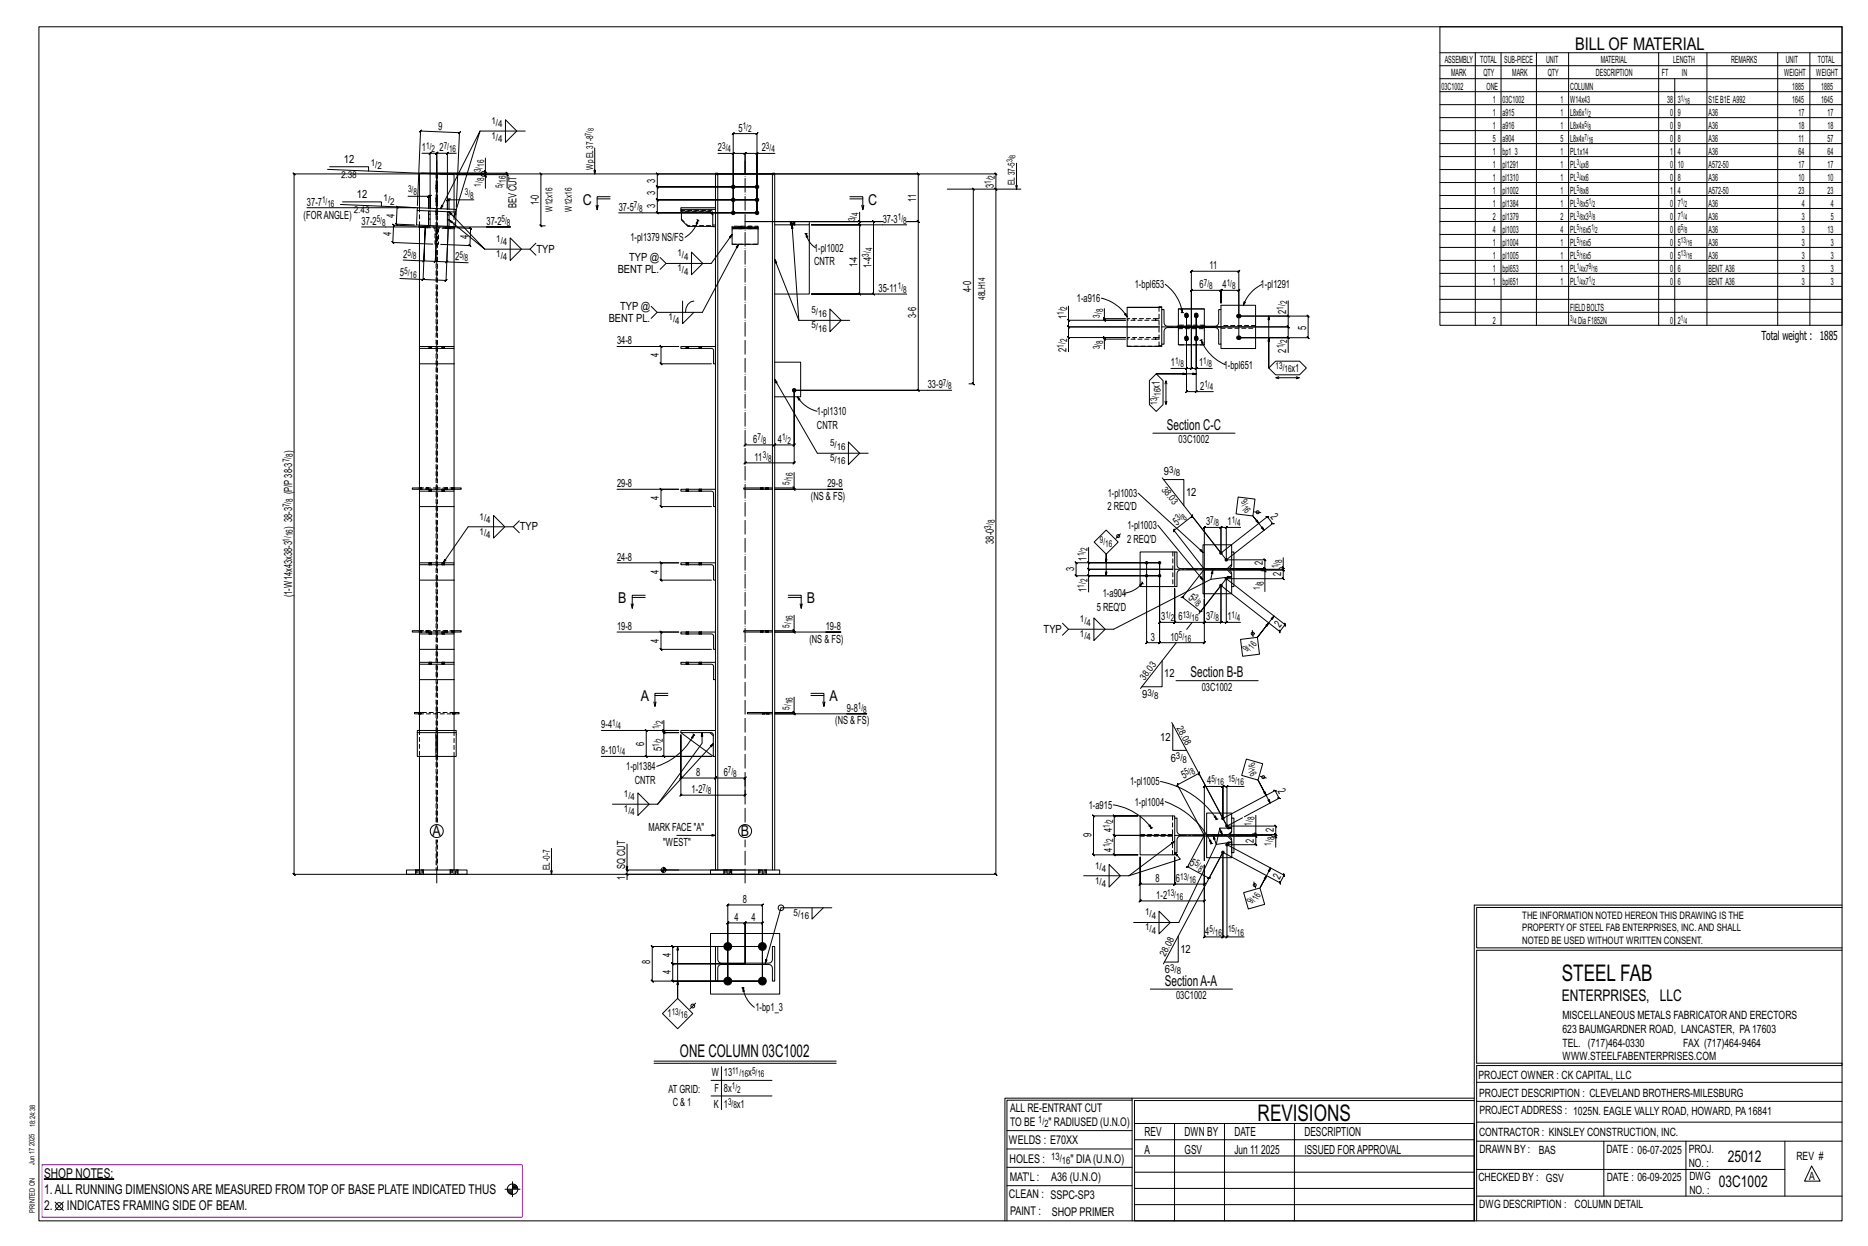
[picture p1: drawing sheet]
<svg xmlns="http://www.w3.org/2000/svg" width="914mm" height="610mm" viewBox="0 0 914 610" stroke-linecap="round" stroke-linejoin="round" font-family="sans-serif">
<defs><g id="words">
<g font-size="11.2">
<text x="764" y="480">STEEL FAB</text>
<text x="616" y="548">REVISIONS</text>
</g>
<g font-size="8.6">
<text x="771" y="24">BILL OF MATERIAL</text>
<text x="333" y="517">ONE COLUMN 03C1002</text>
</g>
<g font-size="7.9">
<text x="765" y="490">ENTERPRISES, LLC</text>
<text x="846" y="569">25012</text>
<text x="841" y="581">03C1002</text>
</g>
<g font-size="7.3">
<text x="285" y="100">C</text>
<text x="425" y="100">C</text>
<text x="571" y="210">Section C-C</text>
<text x="303" y="295">B</text>
<text x="395" y="295">B</text>
<text x="583" y="331">Section B-B</text>
<text x="314" y="343">A</text>
<text x="406" y="343">A</text>
<text x="212" y="409">A</text>
<text x="363" y="409">B</text>
<text x="570" y="482">SectionA-A</text>
</g>
<g font-size="6.6">
<text x="22" y="576">SHOP NOTES:</text>
<text x="22" y="584">1.ALL RUNNING DIMENSIONSARE MEASURED FROM TOP OF BASE PLATE INDICATED THUS</text>
<text x="22" y="592">2.</text>
<text x="33" y="592">INDICATES FRAMING SIDE OF BEAM.</text>
</g>
<g font-size="6.1">
<text x="862" y="166">Total weight : 1885</text>
<text x="560" y="556">REV</text>
<text x="580" y="556">DWN BY</text>
<text x="604" y="556">DATE</text>
<text x="639" y="556">DESCRIPTION</text>
<text x="560" y="564">A</text>
<text x="580" y="564">GSV</text>
<text x="604" y="564">Jun 11</text>
<text x="617" y="564">2025</text>
<text x="639" y="564">ISSUED FORAPPROVAL</text>
</g>
<g font-size="5.9">
<text x="494" y="560">WELDS : E70XX</text>
<text x="494" y="569">HOLES :</text>
<text x="524" y="569">&quot; DIA(U.N.O)</text>
<text x="494" y="578">MAT'L :</text>
<text x="515" y="578">A36 (U.N.O)</text>
<text x="494" y="586">CLEAN : SSPC-SP3</text>
<text x="495" y="595">PAINT :</text>
<text x="515" y="595">SHOP PRIMER</text>
</g>
<g font-size="5.8">
<text x="494" y="544">ALL RE-ENTRANT CUT</text>
<text x="494" y="551">TO BE</text>
<text x="513" y="551">&quot; RADIUSED (U.N.O)</text>
</g>
<g font-size="5.6">
<text x="765" y="499">MISCELLANEOUS METALS FABRICATORAND ERECTORS</text>
<text x="765" y="505">623 BAUMGARDNER ROAD, LANCASTER, PA17603</text>
<text x="765" y="512">TEL. (717)464-0330</text>
<text x="824" y="512">FAX (717)464-9464</text>
<text x="765" y="519">WWW.STEELFABENTERPRISES.COM</text>
<text x="724" y="528">PROJECT OWNER : CK CAPITAL, LLC</text>
<text x="724" y="537">PROJECT DESCRIPTION : CLEVELAND BROTHERS-MILESBURG</text>
<text x="724" y="545">PROJECTADDRESS : 1025N. EAGLE VALLY ROAD, HOWARD, PA16841</text>
<text x="724" y="556">CONTRACTOR : KINSLEY CONSTRUCTION, INC.</text>
<text x="724" y="564">DRAWN BY :</text>
<text x="753" y="564">BAS</text>
<text x="786" y="564">DATE : 06-07-2025</text>
<text x="827" y="564">PROJ.</text>
<text x="879" y="568">REV #</text>
<text x="827" y="571">NO. :</text>
<text x="724" y="578">CHECKED BY : GSV</text>
<text x="787" y="578">DATE : 06-09-2025</text>
<text x="827" y="578">DWG</text>
<text x="886" y="578">A</text>
<text x="827" y="584">NO. :</text>
<text x="724" y="591">DWG DESCRIPTION : COLUMN DETAIL</text>
</g>
<g font-size="5.5">
<text x="214" y="63" transform="rotate(2 214 63)">9</text>
<text x="362" y="64">5</text>
<text x="207" y="74">1</text>
<text x="215" y="74">2</text>
<text x="351" y="74">2</text>
<text x="373" y="74">2</text>
<text x="168" y="80">12</text>
<text x="321" y="89" transform="rotate(-90 321 89)">3</text>
<text x="321" y="95" transform="rotate(-90 321 95)">3</text>
<text x="487" y="92" transform="rotate(-90 487 92)">3</text>
<text x="150" y="101">37-7</text>
<text x="175" y="97">12</text>
<text x="253" y="102" transform="rotate(-90 253 102)">BEV CUT</text>
<text x="264" y="100" transform="rotate(-90 264 100)">1-0</text>
<text x="321" y="102" transform="rotate(-90 321 102)">3</text>
<text x="449" y="99" transform="rotate(-90 449 99)">11</text>
<text x="149" y="107">(FORANGLE)</text>
<text x="193" y="106" transform="rotate(-88 193 106)">4</text>
<text x="303" y="103">37-5</text>
<text x="177" y="110">37-2</text>
<text x="238" y="110">37-2</text>
<text x="432" y="109">37-3</text>
<text x="191" y="115" transform="rotate(-88 191 115)">4</text>
<text x="229" y="117" transform="rotate(-88 229 117)">4</text>
<text x="309" y="118">1-pl1379 NS/FS</text>
<text x="263" y="124">TYP</text>
<text x="398" y="123">1-pl1002</text>
<text x="197" y="126" transform="rotate(2 197 126)">2</text>
<text x="223" y="127" transform="rotate(2 223 127)">2</text>
<text x="308" y="128">TYP @</text>
<text x="398" y="130">CNTR</text>
<text x="420" y="131" transform="rotate(-90 420 131)">1-4</text>
<text x="427" y="131" transform="rotate(-90 427 131)">1-4</text>
<text x="592" y="132">11</text>
<text x="196" y="135" transform="rotate(2 196 135)">5</text>
<text x="302" y="133">BENT PL.</text>
<text x="430" y="143">35-11</text>
<text x="475" y="143" transform="rotate(-90 475 143)">4-0</text>
<text x="555" y="141">1-bpl653</text>
<text x="587" y="141">6</text>
<text x="598" y="141">4</text>
<text x="617" y="141">1-pl1291</text>
<text x="527" y="148">1-a916</text>
<text x="304" y="152">TYP @</text>
<text x="449" y="156" transform="rotate(-90 449 156)">3-6</text>
<text x="630" y="154" transform="rotate(-90 630 154)">2</text>
<text x="298" y="157">BENT PL.</text>
<text x="522" y="156" transform="rotate(-90 522 156)">1</text>
<text x="639" y="161" transform="rotate(-90 639 161)">5</text>
<text x="302" y="169">34-8</text>
<text x="522" y="172" transform="rotate(-90 522 172)">2</text>
<text x="630" y="172" transform="rotate(-90 630 172)">2</text>
<text x="323" y="175" transform="rotate(-90 323 175)">4</text>
<text x="573" y="179">1</text>
<text x="587" y="179">1</text>
<text x="599" y="180">1-bpl651</text>
<text x="632" y="182">x1</text>
<text x="454" y="190">33-9</text>
<text x="568" y="190" transform="rotate(-90 568 190)">x1</text>
<text x="587" y="191">2</text>
<text x="400" y="203">1-pl1310</text>
<text x="400" y="210">CNTR</text>
<text x="143" y="222" transform="rotate(-90 143 222)">)</text>
<text x="369" y="217">6</text>
<text x="381" y="217">4</text>
<text x="577" y="217">03C1002</text>
<text x="369" y="225">11</text>
<text x="570" y="233">9</text>
<text x="302" y="238">29-8</text>
<text x="405" y="238">29-8</text>
<text x="143" y="242" transform="rotate(-90 143 242)">(P/P38-3</text>
<text x="323" y="245" transform="rotate(-90 323 245)">4</text>
<text x="397" y="245">(NS &amp; FS)</text>
<text x="542" y="243">1-pl1003</text>
<text x="581" y="243">12</text>
<text x="542" y="250">2 REQ'D</text>
<text x="576" y="257" transform="rotate(-38 576 257)">5</text>
<text x="590" y="257">3</text>
<text x="601" y="257">1</text>
<text x="622" y="253" transform="rotate(52 622 253)">2</text>
<text x="143" y="259" transform="rotate(-90 143 259)">) 38-3</text>
<text x="254" y="260">TYP</text>
<text x="552" y="259">1-pl1003</text>
<text x="487" y="266" transform="rotate(-90 487 266)">38-0</text>
<text x="552" y="265">2 REQ'D</text>
<text x="302" y="274">24-8</text>
<text x="532" y="274" transform="rotate(-90 532 274)">1</text>
<text x="323" y="281" transform="rotate(-90 323 281)">4</text>
<text x="526" y="279" transform="rotate(-90 526 279)">3</text>
<text x="618" y="276" transform="rotate(-90 618 276)">2</text>
<text x="627" y="282" transform="rotate(-90 627 282)">2</text>
<text x="143" y="292" transform="rotate(-90 143 292)">(1-W14x43x38-3</text>
<text x="532" y="290" transform="rotate(-90 532 290)">1</text>
<text x="540" y="292">1-a904</text>
<text x="581" y="293" transform="rotate(38 581 293)">5</text>
<text x="537" y="299">5 REQ'D</text>
<text x="568" y="303">3</text>
<text x="577" y="303">6</text>
<text x="590" y="303">3</text>
<text x="601" y="303">1</text>
<text x="302" y="308">19-8</text>
<text x="404" y="308">19-8</text>
<text x="511" y="310">TYP</text>
<text x="627" y="307" transform="rotate(-52 627 307)">2</text>
<text x="323" y="314" transform="rotate(-90 323 314)">4</text>
<text x="396" y="314">(NS &amp; FS)</text>
<text x="563" y="313">3</text>
<text x="573" y="313">10</text>
<text x="570" y="331">12</text>
<text x="559" y="342">9</text>
<text x="588" y="338">03C1002</text>
<text x="415" y="348">9-8</text>
<text x="294" y="356">9-4</text>
<text x="409" y="354">(NS &amp; FS)</text>
<text x="315" y="365" transform="rotate(-90 315 365)">6</text>
<text x="568" y="363">12</text>
<text x="294" y="369">8-10</text>
<text x="324" y="367" transform="rotate(-90 324 367)">5</text>
<text x="307" y="377">1-pl1384</text>
<text x="573" y="373">6</text>
<text x="311" y="383">CNTR</text>
<text x="341" y="380">8</text>
<text x="354" y="380">6</text>
<text x="580" y="381" transform="rotate(-28 580 381)">5</text>
<text x="591" y="384">4</text>
<text x="339" y="388">1-2</text>
<text x="553" y="384">1-pl1005</text>
<text x="625" y="387" transform="rotate(62 625 387)">2</text>
<text x="533" y="396">1-a915</text>
<text x="555" y="394">1-pl1004</text>
<text x="318" y="407">MARK FACE &quot;A&quot;</text>
<text x="544" y="407" transform="rotate(-90 544 407)">4</text>
<text x="623" y="407" transform="rotate(-90 623 407)">2</text>
<text x="534" y="410" transform="rotate(-90 534 410)">9</text>
<text x="614" y="412" transform="rotate(-90 614 412)">2</text>
<text x="325" y="414">&quot;WEST&quot;</text>
<text x="544" y="417" transform="rotate(-90 544 417)">4</text>
<text x="306" y="425" transform="rotate(-90 306 425)">SQ CUT</text>
<text x="582" y="423" transform="rotate(28 582 423)">5</text>
<text x="306" y="430" transform="rotate(-90 306 430)">1</text>
<text x="566" y="432">8</text>
<text x="576" y="432">6</text>
<text x="626" y="430" transform="rotate(-62 626 430)">2</text>
<text x="364" y="442">8</text>
<text x="566" y="440">1-2</text>
<text x="359" y="451">4</text>
<text x="368" y="451">4</text>
<text x="590" y="457">4</text>
<text x="578" y="466">12</text>
<text x="318" y="472" transform="rotate(-90 318 472)">8</text>
<text x="328" y="468" transform="rotate(-90 328 468)">4</text>
<text x="328" y="476" transform="rotate(-90 328 476)">4</text>
<text x="570" y="476">6</text>
<text x="576" y="489">03C1002</text>
<text x="327" y="498">1</text>
<text x="370" y="495">1-bp1_3</text>
<text x="348" y="527">W</text>
<text x="354" y="527">13</text>
<text x="366" y="527">x</text>
<text x="327" y="535">AT GRID:</text>
<text x="350" y="534">F</text>
<text x="354" y="534">8x</text>
<text x="329" y="541">C &amp; 1</text>
<text x="350" y="542">K</text>
<text x="354" y="542">1</text>
<text x="361" y="542">x1</text>
</g>
<g font-size="5">
<text x="745" y="450">THE INFORMATION NOTED HEREON THIS DRAWING IS THE</text>
<text x="745" y="456">PROPERTY OF STEEL FAB ENTERPRISES, INC.AND SHALL</text>
<text x="745" y="462">NOTED BE USED WITHOUT WRITTEN CONSENT.</text>
<text x="508" y="550">1/</text>
<text x="511" y="551">2</text>
<text x="515" y="568">13/</text>
<text x="520" y="570">16</text>
</g>
<g font-size="4.9">
<text x="707" y="31">ASSEMBLY</text>
<text x="725" y="31">TOTAL</text>
<text x="736" y="31">SUB-PIECE</text>
<text x="757" y="31">UNIT</text>
<text x="784" y="31">MATERIAL</text>
<text x="819" y="31">LENGTH</text>
<text x="847" y="31">REMARKS</text>
<text x="874" y="31">UNIT</text>
<text x="890" y="31">TOTAL</text>
<text x="710" y="37">MARK</text>
<text x="726" y="37">QTY</text>
<text x="740" y="37">MARK</text>
<text x="758" y="37">QTY</text>
<text x="781" y="37">DESCRIPTION</text>
<text x="814" y="37">FT</text>
<text x="823" y="37">IN</text>
<text x="873" y="37">WEIGHT</text>
<text x="889" y="37">WEIGHT</text>
<text x="706" y="44">03C1002</text>
<text x="728" y="44">ONE</text>
<text x="769" y="44">COLUMN</text>
<text x="877" y="44">1885</text>
<text x="891" y="44">1885</text>
<text x="731" y="50">1</text>
<text x="736" y="50">03C1002</text>
<text x="764" y="50">1</text>
<text x="769" y="50">W14x43</text>
<text x="816" y="50">38</text>
<text x="821" y="50">3</text>
<text x="836" y="50">S1EB1E A992</text>
<text x="877" y="50">1645</text>
<text x="891" y="50">1645</text>
<text x="731" y="57">1</text>
<text x="736" y="57">a915</text>
<text x="764" y="57">1</text>
<text x="769" y="57">L8x6x</text>
<text x="818" y="57">0</text>
<text x="821" y="57">9</text>
<text x="836" y="57">A36</text>
<text x="880" y="57">17</text>
<text x="895" y="57">17</text>
<text x="731" y="63">1</text>
<text x="736" y="63">a916</text>
<text x="764" y="63">1</text>
<text x="769" y="63">L8x4x</text>
<text x="818" y="63">0</text>
<text x="821" y="63">9</text>
<text x="836" y="63">A36</text>
<text x="880" y="63">18</text>
<text x="895" y="63">18</text>
<text x="731" y="69">5</text>
<text x="736" y="69">a904</text>
<text x="764" y="69">5</text>
<text x="769" y="69">L8x4x</text>
<text x="818" y="69">0</text>
<text x="821" y="69">8</text>
<text x="836" y="69">A36</text>
<text x="880" y="69">11</text>
<text x="895" y="69">57</text>
<text x="731" y="76">1</text>
<text x="736" y="76">bp1_3</text>
<text x="764" y="76">1</text>
<text x="769" y="76">PL1x14</text>
<text x="818" y="76">1</text>
<text x="821" y="76">4</text>
<text x="836" y="76">A36</text>
<text x="880" y="76">64</text>
<text x="895" y="76">64</text>
<text x="731" y="82">1</text>
<text x="736" y="82">pl1291</text>
<text x="764" y="82">1</text>
<text x="769" y="82">PL x8</text>
<text x="818" y="82">0</text>
<text x="821" y="82">10</text>
<text x="836" y="82">A572-50</text>
<text x="880" y="82">17</text>
<text x="895" y="82">17</text>
<text x="731" y="88">1</text>
<text x="736" y="88">pl1310</text>
<text x="764" y="88">1</text>
<text x="769" y="88">PL x6</text>
<text x="818" y="88">0</text>
<text x="821" y="88">8</text>
<text x="836" y="88">A36</text>
<text x="880" y="88">10</text>
<text x="895" y="88">10</text>
<text x="731" y="95">1</text>
<text x="736" y="95">pl1002</text>
<text x="764" y="95">1</text>
<text x="769" y="95">PL x8</text>
<text x="818" y="95">1</text>
<text x="821" y="95">4</text>
<text x="836" y="95">A572-50</text>
<text x="880" y="95">23</text>
<text x="895" y="95">23</text>
<text x="731" y="101">1</text>
<text x="736" y="101">pl1384</text>
<text x="764" y="101">1</text>
<text x="769" y="101">PL x5</text>
<text x="818" y="101">0</text>
<text x="821" y="101">7</text>
<text x="836" y="101">A36</text>
<text x="882" y="101">4</text>
<text x="896" y="101">4</text>
<text x="731" y="107">2</text>
<text x="736" y="107">pl1379</text>
<text x="764" y="107">2</text>
<text x="769" y="107">PL x3</text>
<text x="818" y="107">0</text>
<text x="821" y="107">7</text>
<text x="836" y="107">A36</text>
<text x="882" y="107">3</text>
<text x="896" y="107">5</text>
<text x="731" y="114">4</text>
<text x="736" y="114">pl1003</text>
<text x="764" y="114">4</text>
<text x="769" y="114">PL</text>
<text x="776" y="114">x5</text>
<text x="818" y="114">0</text>
<text x="821" y="114">6</text>
<text x="836" y="114">A36</text>
<text x="882" y="114">3</text>
<text x="895" y="114">13</text>
<text x="731" y="120">1</text>
<text x="736" y="120">pl1004</text>
<text x="764" y="120">1</text>
<text x="769" y="120">PL</text>
<text x="776" y="120">x5</text>
<text x="818" y="120">0</text>
<text x="821" y="120">5</text>
<text x="836" y="120">A36</text>
<text x="882" y="120">3</text>
<text x="896" y="120">3</text>
<text x="731" y="127">1</text>
<text x="736" y="127">pl1005</text>
<text x="764" y="127">1</text>
<text x="769" y="127">PL</text>
<text x="776" y="127">x5</text>
<text x="818" y="127">0</text>
<text x="821" y="127">5</text>
<text x="836" y="127">A36</text>
<text x="882" y="127">3</text>
<text x="896" y="127">3</text>
<text x="731" y="133">1</text>
<text x="736" y="133">bpl653</text>
<text x="764" y="133">1</text>
<text x="769" y="133">PL x7</text>
<text x="818" y="133">0</text>
<text x="821" y="133">6</text>
<text x="836" y="133">BENT A36</text>
<text x="882" y="133">3</text>
<text x="896" y="133">3</text>
<text x="731" y="139">1</text>
<text x="736" y="139">bpl651</text>
<text x="764" y="139">1</text>
<text x="769" y="139">PL x7</text>
<text x="818" y="139">0</text>
<text x="821" y="139">6</text>
<text x="836" y="139">BENT A36</text>
<text x="882" y="139">3</text>
<text x="896" y="139">3</text>
<text x="769" y="152">FIELDBOLTS</text>
<text x="731" y="158">2</text>
<text x="772" y="158">DiaF1852N</text>
<text x="818" y="158">0</text>
<text x="821" y="158">2</text>
</g>
<g font-size="4.7">
<text x="241" y="61">1/</text>
<text x="244" y="62">4</text>
<text x="364" y="63">1/</text>
<text x="366" y="65">2</text>
<text x="241" y="68">1/</text>
<text x="244" y="70">4</text>
<text x="209" y="73">1/</text>
<text x="211" y="74">2</text>
<text x="217" y="73">7/</text>
<text x="220" y="74">16</text>
<text x="353" y="73">3/</text>
<text x="356" y="74">4</text>
<text x="375" y="73">3/</text>
<text x="378" y="74">4</text>
<text x="181" y="81">1/</text>
<text x="185" y="83">2</text>
<text x="237" y="82" transform="rotate(-90 237 82)">16</text>
<text x="290" y="83" transform="rotate(-90 290 83)">Wp EL37-8</text>
<text x="167" y="87" transform="rotate(2 167 87)">2.38</text>
<text x="235" y="84" transform="rotate(-90 235 84)">3/</text>
<text x="237" y="89" transform="rotate(-90 237 89)">8</text>
<text x="248" y="89" transform="rotate(-90 248 89)">16</text>
<text x="485" y="90" transform="rotate(-90 485 90)">1/</text>
<text x="487" y="87" transform="rotate(-90 487 87)">2</text>
<text x="200" y="94">3/</text>
<text x="202" y="95">8</text>
<text x="228" y="96">3/</text>
<text x="235" y="91" transform="rotate(-90 235 91)">1/</text>
<text x="246" y="92" transform="rotate(-90 246 92)">5/</text>
<text x="497" y="90" transform="rotate(-90 497 90)">EL37-5</text>
<text x="158" y="99">1/</text>
<text x="160" y="101">16</text>
<text x="188" y="98">1/</text>
<text x="191" y="100">2</text>
<text x="230" y="97">8</text>
<text x="310" y="102">7/</text>
<text x="173" y="104" transform="rotate(2 173 104)">2.43</text>
<text x="271" y="104" transform="rotate(-90 271 104)">W12x16</text>
<text x="280" y="104" transform="rotate(-90 280 104)">W12x16</text>
<text x="313" y="104">8</text>
<text x="420" y="106" transform="rotate(-90 420 106)">4</text>
<text x="439" y="108">1/</text>
<text x="184" y="109">5/</text>
<text x="187" y="110">8</text>
<text x="246" y="109">5/</text>
<text x="248" y="110">8</text>
<text x="419" y="108" transform="rotate(-90 419 108)">3/</text>
<text x="442" y="109">8</text>
<text x="243" y="118">1/</text>
<text x="200" y="125" transform="rotate(2 200 125)">5/</text>
<text x="243" y="126">1/</text>
<text x="246" y="120">4</text>
<text x="332" y="125">1/</text>
<text x="425" y="126" transform="rotate(-90 425 126)">3/</text>
<text x="427" y="123" transform="rotate(-90 427 123)">4</text>
<text x="202" y="127" transform="rotate(2 202 127)">8</text>
<text x="225" y="126" transform="rotate(2 225 126)">5/</text>
<text x="227" y="128" transform="rotate(2 227 128)">8</text>
<text x="246" y="127">4</text>
<text x="335" y="127">4</text>
<text x="198" y="134" transform="rotate(2 198 134)">5/</text>
<text x="200" y="136" transform="rotate(2 200 136)">16</text>
<text x="332" y="133">1/</text>
<text x="335" y="134">4</text>
<text x="439" y="142">1/</text>
<text x="442" y="143">8</text>
<text x="589" y="140">7/</text>
<text x="592" y="141">8</text>
<text x="600" y="140">1/</text>
<text x="603" y="141">8</text>
<text x="482" y="147" transform="rotate(-90 482 147)">48LH14</text>
<text x="630" y="149" transform="rotate(-90 630 149)">2</text>
<text x="397" y="153">5/</text>
<text x="401" y="155">16</text>
<text x="521" y="154" transform="rotate(-90 521 154)">1/</text>
<text x="522" y="151" transform="rotate(-90 522 151)">2</text>
<text x="538" y="155" transform="rotate(-90 538 155)">3/</text>
<text x="540" y="153" transform="rotate(-90 540 153)">8</text>
<text x="628" y="152" transform="rotate(-90 628 152)">1/</text>
<text x="327" y="157">1/</text>
<text x="331" y="158">4</text>
<text x="397" y="161">5/</text>
<text x="401" y="162">16</text>
<text x="522" y="167" transform="rotate(-90 522 167)">2</text>
<text x="630" y="168" transform="rotate(-90 630 168)">2</text>
<text x="521" y="170" transform="rotate(-90 521 170)">1/</text>
<text x="538" y="171" transform="rotate(-90 538 171)">3/</text>
<text x="540" y="168" transform="rotate(-90 540 168)">8</text>
<text x="628" y="170" transform="rotate(-90 628 170)">1/</text>
<text x="575" y="178">1/</text>
<text x="578" y="180">8</text>
<text x="589" y="178">1/</text>
<text x="592" y="180">8</text>
<text x="624" y="181">13/</text>
<text x="629" y="182">16</text>
<text x="462" y="189">7/</text>
<text x="464" y="190">8</text>
<text x="590" y="189">1/</text>
<text x="592" y="191">4</text>
<text x="567" y="198" transform="rotate(-90 567 198)">13/</text>
<text x="568" y="194" transform="rotate(-90 568 194)">16</text>
<text x="371" y="215">7/</text>
<text x="383" y="215">1/</text>
<text x="373" y="217">8</text>
<text x="385" y="217">2</text>
<text x="406" y="218">5/</text>
<text x="410" y="220">16</text>
<text x="142" y="226" transform="rotate(-90 142 226)">7/</text>
<text x="143" y="224" transform="rotate(-90 143 224)">8</text>
<text x="373" y="224">3/</text>
<text x="376" y="226">8</text>
<text x="406" y="226">5/</text>
<text x="410" y="227">16</text>
<text x="572" y="231">3/</text>
<text x="576" y="233">8</text>
<text x="386" y="237" transform="rotate(-90 386 237)">5/</text>
<text x="388" y="235" transform="rotate(-90 388 235)">16</text>
<text x="568" y="239" transform="rotate(52 568 239)">38.03</text>
<text x="143" y="246" transform="rotate(-90 143 246)">8</text>
<text x="607" y="246" transform="rotate(52 607 246)">9/</text>
<text x="142" y="248" transform="rotate(-90 142 248)">7/</text>
<text x="608" y="249" transform="rotate(52 608 249)">16</text>
<text x="235" y="254">1/</text>
<text x="238" y="256">4</text>
<text x="487" y="256" transform="rotate(-90 487 256)">8</text>
<text x="577" y="255" transform="rotate(-38 577 255)">3/</text>
<text x="580" y="255" transform="rotate(-38 580 255)">8</text>
<text x="592" y="256">7/</text>
<text x="595" y="257">8</text>
<text x="603" y="256">1/</text>
<text x="606" y="257">4</text>
<text x="143" y="262" transform="rotate(-90 143 262)">16</text>
<text x="235" y="262">1/</text>
<text x="238" y="263">4</text>
<text x="485" y="259" transform="rotate(-90 485 259)">3/</text>
<text x="142" y="265" transform="rotate(-90 142 265)">1/</text>
<text x="532" y="270" transform="rotate(-90 532 270)">2</text>
<text x="538" y="266">9/</text>
<text x="541" y="267">16</text>
<text x="531" y="272" transform="rotate(-90 531 272)">1/</text>
<text x="628" y="275" transform="rotate(-90 628 275)">8</text>
<text x="626" y="278" transform="rotate(-90 626 278)">1/</text>
<text x="531" y="288" transform="rotate(-90 531 288)">1/</text>
<text x="532" y="285" transform="rotate(-90 532 285)">2</text>
<text x="619" y="286" transform="rotate(-90 619 286)">8</text>
<text x="584" y="293" transform="rotate(38 584 293)">3/</text>
<text x="617" y="289" transform="rotate(-90 617 289)">1/</text>
<text x="585" y="296" transform="rotate(38 585 296)">8</text>
<text x="388" y="305" transform="rotate(-90 388 305)">16</text>
<text x="529" y="304">1/</text>
<text x="570" y="302">1/</text>
<text x="573" y="304">2</text>
<text x="579" y="302">13/</text>
<text x="583" y="304">16</text>
<text x="592" y="302">7/</text>
<text x="595" y="304">8</text>
<text x="603" y="302">1/</text>
<text x="605" y="304">4</text>
<text x="386" y="307" transform="rotate(-90 386 307)">5/</text>
<text x="529" y="312">1/</text>
<text x="532" y="306">4</text>
<text x="532" y="313">4</text>
<text x="577" y="312">5/</text>
<text x="580" y="314">16</text>
<text x="610" y="319" transform="rotate(-52 610 319)">9/</text>
<text x="613" y="318" transform="rotate(-52 613 318)">16</text>
<text x="560" y="333" transform="rotate(-52 560 333)">38.03</text>
<text x="562" y="340">3/</text>
<text x="386" y="347" transform="rotate(-90 386 347)">5/</text>
<text x="388" y="345" transform="rotate(-90 388 345)">16</text>
<text x="420" y="347">1/</text>
<text x="565" y="342">8</text>
<text x="423" y="349">8</text>
<text x="300" y="355">1/</text>
<text x="302" y="357">4</text>
<text x="323" y="357" transform="rotate(-90 323 357)">1/</text>
<text x="324" y="354" transform="rotate(-90 324 354)">2</text>
<text x="576" y="356" transform="rotate(62 576 356)">28.08</text>
<text x="323" y="365" transform="rotate(-90 323 365)">1/</text>
<text x="324" y="363" transform="rotate(-90 324 363)">2</text>
<text x="302" y="368">1/</text>
<text x="304" y="370">4</text>
<text x="576" y="371">3/</text>
<text x="579" y="373">8</text>
<text x="611" y="377" transform="rotate(61 611 377)">16</text>
<text x="611" y="374" transform="rotate(61 611 374)">9/</text>
<text x="356" y="378">7/</text>
<text x="359" y="380">8</text>
<text x="583" y="379" transform="rotate(-28 583 379)">/8</text>
<text x="593" y="383">5/</text>
<text x="601" y="383">15/</text>
<text x="305" y="390">1/</text>
<text x="344" y="387">7/</text>
<text x="346" y="388">8</text>
<text x="596" y="384">16</text>
<text x="605" y="384">16</text>
<text x="309" y="392">4</text>
<text x="305" y="397">1/</text>
<text x="309" y="399">4</text>
<text x="614" y="401" transform="rotate(-90 614 401)">8</text>
<text x="543" y="405" transform="rotate(-90 543 405)">1/</text>
<text x="545" y="402" transform="rotate(-90 545 402)">2</text>
<text x="613" y="404" transform="rotate(-90 613 404)">1/</text>
<text x="545" y="412" transform="rotate(-90 545 412)">2</text>
<text x="622" y="414" transform="rotate(-90 622 414)">1/</text>
<text x="624" y="411" transform="rotate(-90 624 411)">8</text>
<text x="543" y="415" transform="rotate(-90 543 415)">1/</text>
<text x="269" y="426" transform="rotate(-90 269 426)">EL-0-7</text>
<text x="536" y="425">1/</text>
<text x="585" y="423" transform="rotate(28 585 423)">5/</text>
<text x="586" y="426" transform="rotate(28 586 426)">8</text>
<text x="539" y="427">4</text>
<text x="578" y="430">13/</text>
<text x="582" y="432">16</text>
<text x="536" y="432">1/</text>
<text x="539" y="434">4</text>
<text x="571" y="439">13/</text>
<text x="576" y="440">16</text>
<text x="613" y="443" transform="rotate(-61 613 443)">9/</text>
<text x="616" y="441" transform="rotate(-61 616 441)">16</text>
<text x="388" y="448">5/</text>
<text x="392" y="450">16</text>
<text x="561" y="448">1/</text>
<text x="564" y="450">4</text>
<text x="561" y="455">1/</text>
<text x="564" y="457">4</text>
<text x="592" y="456">5/</text>
<text x="595" y="458">16</text>
<text x="601" y="456">15/</text>
<text x="605" y="458">16</text>
<text x="570" y="468" transform="rotate(-62 570 468)">28.08</text>
<text x="573" y="475">3/</text>
<text x="576" y="477">8</text>
<text x="329" y="496">13/</text>
<text x="333" y="498">16</text>
<text x="358" y="525">11/</text>
<text x="363" y="527">16</text>
<text x="368" y="525">5/</text>
<text x="371" y="527">16</text>
<text x="358" y="533">1/</text>
<text x="361" y="535">2</text>
<text x="356" y="541">3/</text>
<text x="359" y="542">8</text>
</g>
<g font-size="4.2">
<text x="823" y="49">1/</text>
<text x="825" y="51">16</text>
<text x="776" y="56">1/</text>
<text x="778" y="57">2</text>
<text x="776" y="62">5/</text>
<text x="778" y="63">8</text>
<text x="776" y="68">7/</text>
<text x="778" y="70">16</text>
<text x="772" y="81">3/</text>
<text x="774" y="82">4</text>
<text x="772" y="87">3/</text>
<text x="774" y="89">4</text>
<text x="772" y="94">5/</text>
<text x="774" y="95">8</text>
<text x="772" y="100">3/</text>
<text x="774" y="101">8</text>
<text x="778" y="100">1/</text>
<text x="780" y="101">2</text>
<text x="823" y="100">1/</text>
<text x="825" y="101">2</text>
<text x="772" y="106">3/</text>
<text x="774" y="108">8</text>
<text x="778" y="106">3/</text>
<text x="780" y="108">8</text>
<text x="823" y="106">1/</text>
<text x="825" y="108">4</text>
<text x="772" y="113">5/</text>
<text x="779" y="113">1/</text>
<text x="823" y="113">5/</text>
<text x="772" y="119">5/</text>
<text x="774" y="114">16</text>
<text x="781" y="114">2</text>
<text x="823" y="119">13/</text>
<text x="825" y="114">8</text>
<text x="772" y="125">5/</text>
<text x="774" y="121">16</text>
<text x="823" y="125">13/</text>
<text x="826" y="121">16</text>
<text x="772" y="132">1/</text>
<text x="774" y="127">16</text>
<text x="778" y="132">9/</text>
<text x="826" y="127">16</text>
<text x="774" y="133">4</text>
<text x="780" y="133">16</text>
<text x="772" y="138">1/</text>
<text x="774" y="140">4</text>
<text x="778" y="138">1/</text>
<text x="780" y="140">2</text>
<text x="769" y="157">3/</text>
<text x="770" y="159">4</text>
<text x="823" y="157">1/</text>
<text x="825" y="159">4</text>
</g>
<g font-size="4">
<text x="291" y="64" transform="rotate(-90 291 64)">8</text>
<text x="289" y="66" transform="rotate(-90 289 66)">7/</text>
<text x="497" y="77" transform="rotate(-90 497 77)">8</text>
<text x="496" y="79" transform="rotate(-90 496 79)">3/</text>
</g>
<g font-size="3.7">
<text x="17" y="551" transform="rotate(-90 17 551)">18:24:38</text>
<text x="17" y="561" transform="rotate(-90 17 561)">2025</text>
<text x="17" y="570" transform="rotate(-90 17 570)">Jun 17</text>
<text x="17" y="593" transform="rotate(-90 17 593)">PRINTED ON</text>
</g>
</g></defs>
<g fill="#000" stroke="#000" stroke-width=".49">
<path d="M361 111h2zM366 111h2zM22 577h34z"/>
<circle cx="359" cy="91" r=".9"/>
<circle cx="359" cy="98" r=".9"/>
<circle cx="371" cy="91" r=".9"/>
<circle cx="371" cy="98" r=".9"/>
<circle cx="359" cy="104" r=".9"/>
<circle cx="371" cy="104" r=".9"/>
<circle cx="581" cy="154" r="1"/>
<circle cx="586" cy="154" r="1"/>
<circle cx="606" cy="155" r="1"/>
<circle cx="581" cy="166" r="1"/>
<circle cx="586" cy="166" r="1"/>
<circle cx="606" cy="165" r="1"/>
<circle cx="389" cy="191" r=".9"/>
<circle cx="561" cy="275" r=".6"/>
<circle cx="568" cy="275" r=".6"/>
<circle cx="598" cy="271" r=".6"/>
<circle cx="600" cy="274" r=".6"/>
<circle cx="561" cy="282" r=".6"/>
<circle cx="568" cy="282" r=".6"/>
<circle cx="598" cy="286" r=".6"/>
<circle cx="600" cy="283" r=".6"/>
<circle cx="599" cy="417" r=".6"/>
<circle cx="599" cy="400" r=".6"/>
<circle cx="601" cy="413" r=".6"/>
<circle cx="601" cy="404" r=".6"/>
<circle cx="356" cy="463" r="1.9"/>
<circle cx="373" cy="463" r="1.9"/>
<circle cx="356" cy="480" r="1.9"/>
<circle cx="373" cy="480" r="1.9"/>
</g>
<g fill="none" stroke="#000" stroke-width=".49">
<path d="M19 13h883v584h-883zM705 13h197v146h-197zM705 26h197M705 32h197M705 39h197M722 26v133M735 26v133M752 26v133M768 26v133M812 26v133M820 39v120M836 26v133"/>
<path d="M870 26v133M886 26v133M247 59l6 5-6 6zM705 45h197M705 51h197M705 58h197M207 75h4v27v-6l-1 1 1-1h-1M211 75h-1l1-1zM211 75h3h-1l1-1v1v27v-27h-1l1-1v1h5M219 75l1-1-1 1zM223 75h-4v28v-5l1-1-1 1h1M235 64h22"/>
<path d="M238 77v7h-2l-1 1h-29h42v-1l1 1h-1M291 72v13M351 75h8v29v-39l-1 1 1-1h12l-1 1 1-1v39v-29h8M359 75l-1 1 1-1zM359 75h6l-1 1 1-1v10M371 75l-1 1zM371 75h-6l-1 1 1-1v10M498 80v13M705 64h197M705 70h197M705 77h197M160 83l54 2"/>
<path d="M161 82h19v2M168 99h19v2M200 96h10v6M210 96l-1 1 1-1zM213 92h.1M213 91h.1M213 99h.1M213 97h.1M214 92h.1M214 91h.1M214 99h.1M214 97h.1"/>
<path d="M220 98v-1l-1 1zM232 98h-12v5M237 86l1 1zM237 83l1 1zM238 84v1h-1l1 1v-1h-23h23h-1l1 1v-1v1M248 85l1 1zM248 92v-7h-25h12l1 1h2v6M264 85l1 1zM265 85v25h-1l1 1v-1h2M292 97h7M299 96h-7v7l1-3M350 85h1v341"/>
<path d="M350 85h29v23M350 85v17M351 85h27v154M363 85h86l1 1-1-1v23l1 1-1-1h-5h5l1 1-1-1v83v-1l1 1h-1h-60h77M365 85h-221h-1l1 1v-1v343l-1-1 1 1h221h-58v2M365 85h-43h-1l1 1v-1v6h-1l1 1v-1h49h-49h-1l1 1v-1v7l-1-1 1 1h49h-49l-1-1 1 1v6h-1l1 1v-1h49h-68M365 85h122l1 1-1-1v8h13M378 85h1M416 96h6v7l1-3M416 97h6M464 93h23v-1l1 1h-1v335v-1l1 1h-1h-124M476 92l1 1z"/>
<path d="M476 93v95v-1l1 1h-3M487 92l1 1zM705 83h197M705 89h197M705 96h197M150 102h53l-9-1 1 1-1-1v9v-1v1h9M167 100l37 2M177 111h73h-12M204 111l-11-1h-1l1 1v-1l-1 9v-1l1 1h-1h20M204 103v7h6M204 102h19v2l-19-1zM204 101l2-37-1 1 1-1 19 1h-1l1-1v1l-2 36"/>
<path d="M205 102v-17h17v17M205 111h.1M205 110v60M207 111h.1M209 111h.1M210 103h1v4h-1zM210 107v3h1v-3M211 110l8 1M213 105h.1M213 103h.1M214 105h.1M214 103h.1"/>
<path d="M216 102l19-38-13 42M218 112h.1M218 111h.1M219 104h1v4h-1zM220 104l17 18-17-14h1v1l-1-1v3h-1v-3M220 112h.1M220 111h.1M222 111v1M222 111v59M223 104v7h-3M224 111l6 1v-1l1 1h-1v8l1 1-1-1h-14M250 116l5 6-5 5z"/>
<path d="M262 119l-3 3h-22M292 100v3M333 102h17v9h-1v-6l-1-1h-15zM334 104v4l3 3h12M341 107l1 1M342 108l-1 2v-1zM342 108a14 14 0 0 1-7 8M342 108h.1M347 104l2 1M348 104l1 1M350 102h-17M350 111v246"/>
<path d="M358 111h13v1h-13zM358 111h13M358 112v8h13v-8M358 115l-10 14h-22l-3-3M361 120l-17 33h-22l-3-3M362 111h1M365 108h67M367 111h1M379 108h17v2h-17M379 108v318M387 108h.1M387 110h.1"/>
<path d="M388 110l3 47M389 108h.1M389 110h.1M394 114h1M395 114v2zM395 114a11 11 0 0 0 4 7M395 114h.1M396 110v34h-17M397 110h24l-1-1 1 1v34l-1-1 1 1h-24h47M420 108l1 1zM421 104v4h-24h31h-1l1 1v-1v36l-1-1 1 1h-31M421 108v2l-1-1 1 1h-24h47"/>
<path d="M422 100v3M705 102h197M705 108h197M705 115h197M197 127l10 1 1-17-1 26-11-1M207 137l1-1zM207 128l1-1zM207 128h6l1-1-1 1 1-17-1 17 1-1-1 1h6M218 129l1-1zM229 129l-10-1v-17l-1 26h1l-1 1v-1h-11M259 122l3 3M326 129l-3 3"/>
<path d="M338 123l6 6-6 5zM379 127l12 30M570 139a21 21 0 0 1 9 14M618 139a18 18 0 0 0-9 10M705 121h197M705 127h197M705 134h197M322 153l-3 3M334 147v11l6-5M340 147a5 5 0 0 0-4 6M391 157h25M406 151l6 6-6 5z"/>
<path d="M523 156l1 1zM523 157v3v-1l1 1h-1h45h-45v-1l1 1h-1v5M523 150v7h28h-10l-1-1 1 1v-1M539 146a20 20 0 0 1 13 9M540 155l1 1zM541 151v5h10M550 154l1-1 1 2zM552 150h17M569 151h1v8l2 1 23-1 2-1v-7h1v17h-1l-1-7-1-1h-24l-1 2v6h-1zM569 151v-1h-17v19h17v-1M576 160h.1M577 160v-9h13v9"/>
<path d="M577 151h13M578 151h1v2zM578 153h1M578 160h10M578 160h.1M579 153h.1M583 160v-27l1-1-1 1h23l1-1-1 1v22h34v-1l1 1h-1v10l1 1-1-1h-34h25v7M583 160h48l-1-1 1 1v5M583 160v20v1l1-1h-1h3M583 160v20h1l-1 1v-1h-2M583 160v-18v1l1-1h-1h15l-1 1 1-1v6v-6l-1 1 1-1h8v1l1-1h-1v23M588 160h.1"/>
<path d="M590 160h.1M598 151v-2h17v22h-17v-3M609 148h1l-1 1zM621 155v25v-15M630 154l1 1zM631 147v8h-25M631 155v5l-1-1 1 1h-48M705 140h197M705 146h197M705 153h197M205 170h17h-17zM205 170v8h17"/>
<path d="M205 178v61h-3h3M210 170h.1M211 170h.1M216 170h.1M218 170h.1M222 170v69h4h-4M302 170h30h-8l-1-1 1 1v8l-1-1 1 1h24M333 170h17v8h-1v-6v-1l-16-1zM336 170h.1M337 170h.1M342 170h.1M343 170h.1"/>
<path d="M379 177h13v17h-13M523 165l1 1zM540 165l1 1zM541 166v-1v1l-1-1h1h10h-28v7M551 166h-10v5M577 160v9h13v-9M588 166l1 2h-1zM588 166a22 22 0 0 0 12 12M588 166h-1M589 166h-1M630 165l1 1zM379 186l21 36h25"/>
<path d="M390 194l2 1-1 1zM390 194a16 16 0 0 0 10 7M563 186l3-3 3 3v12l-3 3-3-3zM570 188l1-2v2M570 196l1 2M571 186v12v-2M573 180h8v-26v38h-1l1-1v1h5M581 180l-1 1 1-1zM581 183h-15h20M586 192v-1l-1 1zM586 180l-1 1zM593 180h-7v-26v38h8"/>
<path d="M621 180l3-3h12l3 3-3 3h-12zM625 185h11h-1M626 184l-1 1h1M635 184l1 1M365 218h-1l1-1zM365 218h14l1-1-1 1h10h-1l1-1v1v-27v35l-1 1 1-1h-24l-1 1 1-1M380 217l-1 1zM415 216l6 6-6 5zM564 212h41M205 239h.1M205 239h17v1h-17zM206 239h.1"/>
<path d="M209 239h.1M210 239h.1M211 239h.1M216 239h.1M218 239h.1M219 239h.1M221 239h.1M222 239h.1M302 239h30h-8h-1l1 1v-1v9l-1-1 1 1h24M333 239h17v9h-1v-7v-1h-16zM336 239h.1M337 239h.1"/>
<path d="M342 239h.1M343 239h.1M364 239h14h-14zM372 239h.1M373 239h.1M375 239h.1M376 239h.1M378 239v70M388 238l1 1zM389 239h-1l1 1v-1h-10h33h-7M389 231v8h-10M569 234l29 37"/>
<path d="M570 235h9v12M205 240v8h17M205 248v27M210 240h.1M211 240h.1M216 240h.1M218 240h.1M222 240v35M242 252l5 6-5 5zM251 258l3 3M254 255l-3 3h-22l-12 17M336 240h.1"/>
<path d="M337 240h.1M342 240h.1M343 240h.1M557 241l32 29M567 257l22 27M600 258h1l-1 1zM600 258h-2l-1 1 1-1v13M606 243l8 1-1 8-8-1zM607 258h-7v16l-16-21v-1l-1 1h1l-9 7v-1v1l15 19v-21l-1 1 1-1h8l-1 1 1-1v13M614 250l3 1M616 256l-3-4 6 7M205 275h17v1h-17z"/>
<path d="M205 276v8h17M210 275h.1M210 276h.1M211 275h.1M211 276h.1M216 275h.1M216 276h.1M218 275h.1M218 276h.1M222 276v33h4h-4M302 275h30h-8h-1l1 1v-1v9l-1-1 1 1h24M333 275h17v9h-1v-7v-1h-16z"/>
<path d="M336 275h.1M336 276h.1M337 275h.1M337 276h.1M342 275h.1M342 276h.1M343 275h.1M343 276h.1M532 275l1 1zM533 268v7h35h-41h-1l1 1v-1v7l-1-1 1 1h41h-35v8M533 275v4l-1-1 1 1h41h-41l-1-1 1 1v3M536 265l5-6 6 6-6 6z"/>
<path d="M541 275v-4v11M548 261l-2 2M561 275v39v1l1-1h-1h7l-1 1 1-1v-39M568 275v29l-1 1 1-1h7v1l1-1h-1v-16v16v1l1-1h-1h15l-1 1 1-1v-11v21l-1 1 1-1h-22l-1 1 1-1zM575 270h1v7l2 1h24l1-2v-6h1v17h-1v-7l-2-1h-24l-1 2v6h-1zM575 270h-17v17h17M590 279v13zM594 279l-1 4M598 271l22-18h1h-1l3 3h-1h2h-1l-23 18h19v-1l1 1h-1v4l1 1-1-1h-17h17l1 1-1-1v1M603 270v-3h-14v11h12l2-2M619 279l1 1zM628 277l1 1z"/>
<path d="M628 278v1v-1l1 1h-1h-26h26v-1l1 1h-1v4l1 1-1-1h-28l-13 17M628 273v5h-1l-1 1h-21h12h1h1v10M205 284v25h-3h3M309 295v3M309 292h7M316 291h-7v7l1-3M386 291h6v7l1-3M386 292h6M392 295v3M532 281l1 1zM558 286l1-1-1 2zM559 285h.1"/>
<path d="M559 285a13 13 0 0 1-9 5M559 285l1 1M590 292v-13l-11 13h-1h2h-1l9 7h-1h1l10-13 28 23 1 1-1-2v1l3-3v-1v1l-29-23v21h7M590 293v11l-1 1 1-1h8l-1 1 1-1v-18v18l-1 1 1-1h2M603 282l-10 1-48 25h-22l-3-3M603 281l-2-2h-12v11h14v-3M205 309h.1M205 309h17v1h-17zM205 310v8h17M205 318v6M206 309h.1M209 309h.1"/>
<path d="M210 309h.1M210 310h.1M211 309h.1M211 310h.1M216 309h.1M216 310h.1M218 309h.1M218 310h.1M219 309h.1M221 309h.1M222 310v14M222 309h.1"/>
<path d="M302 309h30h-8h-1l1 1v-1v9l-1-1 1 1h24M333 309h17v9h-1v-7v-1h-16zM336 309h.1M336 310h.1M337 309h.1M337 310h.1M342 309h.1M342 310h.1M343 309h.1M343 310h.1M364 309h14h-14zM372 309h.1"/>
<path d="M373 309h.1M375 309h.1M376 309h.1M378 309v40M388 308l1 1zM389 309h-1l1 1v-1h-10h33h-8M389 301v8h-10M523 308l-3 3M535 302l6 6-6 5zM576 314l-18 23M584 304l-3 4M600 305l1-1z"/>
<path d="M607 313l9-1 1 8-9 1zM613 308v4M624 301l-8 11 5-7M205 324h17v1h-17zM205 325v8h17M205 333v24M210 324h.1M210 325h.1M211 324h.1M211 325h.1M216 324h.1M216 325h.1"/>
<path d="M218 324h.1M218 325h.1M222 325v32M327 339h-6v7v-3M333 324h17v9h-1v-7v-1h-16zM336 324h.1M336 325h.1M337 324h.1M337 325h.1M342 324h.1M342 325h.1M343 324h.1"/>
<path d="M343 325h.1M397 339h6v7l1-3M569 323v13h-10M576 333h40M204 357h19v1h-19zM204 358v12h19v-12M205 349h.1M205 349h-2h2M206 349h.1M213 358h1v12h-1zM221 349h.1M222 349h3h-3"/>
<path d="M223 349h.1M294 357h38M320 343l1 3M321 340h6M324 357l1 1zM325 352v5h7h-16l1 1-1-1v13l1 1-1-1h32h-23v1l-1-1h1v-12v1l-1-1h1h7h-7v1l-1-1h1v-1M333 357h17v13h-1v-11l-16-1zM333 359v22l1-1-1 1h17l1-1-1 1 1-1-1 1h15h-1l1-1v1v8l-1 1 1-1h-32h1l-1 1v-1zM333 358l16 12M339 359h1M340 359l-1 2h-1zM340 359a31 31 0 0 1-19 16"/>
<path d="M340 359v1M344 358v6l-22 29M348 358l1 2M366 349h12h-12zM373 349h.1M374 349h.1M375 349h.1M376 349h.1M378 349v77M388 348l1 1zM389 349h-1l1 1v-1h-10h45h-9M389 341v8h-10"/>
<path d="M397 340h6M403 343v3M574 353l27 51M574 354v13h7M205 370v56M222 370v56M294 370h54M349 364l-27 29M350 370v56M610 371l8 3-2 8-8-3zM617 380l3 1M300 393h22"/>
<path d="M312 388l6 5-6 6zM535 399h22h-12l1 1-1-1v10v-1l1 1h-1h29h-29v-1l1 1h-1v9l1 1-1-1h12h-22l1 1-1-1v-19l1 1zM545 394a29 29 0 0 1 19 11M568 382a43 43 0 0 1 28 19M570 392a40 40 0 0 1 23 21M594 400l1-1 1 2zM599 385v-1l-1 1zM599 385v15v-15M600 385l1-1zM601 385h-11v-1l-1 1h1v36M609 385h-8v19h23l1 1-1-1v4l1 1-1-1h-22M609 400l17-9h1l-2-1 1 1-2-4h1h-2h1l-25 13"/>
<path d="M615 399v9h-2l-1 1h-7h17h1h1v6M620 389l-4-7 6 11M270 415v13M307 413v13M331 409h19M558 419v14l1-1-1 1h17l1-1-1 1v-14v14l1-1-1 1h15h-1l1-1v1v-10v18v-1l-1 1h1h-32l1-1-1 1zM562 404h1l1 1zM564 405h-1M564 405h.1M575 400h1v7l2 1h24l1-1v-7h1v17h-1v-7l-2-1h-24l-1 2v6h-1zM575 400v-1h-17v19h17v-1l3 3-25 8M575 412l-22 16"/>
<path d="M590 409v12zM592 411h1v2zM593 413h-1M594 413h-1M594 409l1 4 8-1M596 401h-1M596 401h.1M597 405h6M598 408l-1-3-2 8-18 38h-22M599 417l-30 55M601 413l28 15h-1l1 1v-1l-2 4-1-1 1 2v-1l-28-15v41l-1 1 1-1h2M602 408h22l1 1-1-1v1"/>
<path d="M603 411l-2-2h-10v11h12v-3M603 400v-2h-12v10h10l2-1M608 400l-7 4-14-26v1v-1l-11 6 1-1-1 2v-1l14 25-9 15h1h-1l11 6h-1l2-1-1 1 7-13v41l-1 1 1-1h-9l-1 1 1-1v-35M614 407l1 1zM615 408v1h-1l1 1v-1h-13h13h-1l1 1v-1v4h-1l1 1v-1h-14v45h8M624 409l1 1zM199 426h30v2h-30zM203 426h.1M203 428h.1M207 426h.1M207 428h.1M220 426h.1"/>
<path d="M220 428h.1M224 426h.1M224 428h.1M306 427l1 1zM323 426h9M324 426h1M324 427h1M325 424v3M325 425h1M325 425h.1M348 426h34v2h-34zM354 426h.1"/>
<path d="M354 428h.1M358 426h.1M358 428h.1M365 426h-58l-1-1 1 1v2M371 426h.1M371 428h.1M375 426h.1M375 428h.1M530 428h23M543 423l5 5-5 6zM609 437l8-3 2 8-8 3zM614 432l1 3"/>
<path d="M622 425l-5 9 3-6M348 457h34v29h-34zM356 443l1-1-1 1h17l1-1-1 1v37v-28l1-1-1 1h-8v-1l-1 1h1v20v-20v-1l-1 1h1h-9l1-1-1 1v28zM397 444v6l6-6M407 444h-25l-7 27M567 446l6 5-6 6zM577 458v13h-7M601 458l-1 1zM722 443v154M722 443h180M902 444h-179v20h179M319 463h54h-44l1 1-1-1v9v-1l1 1h-1h36h-36v-1l1 1h-1v8l1 1-1-1h44h-54l1 1-1-1v-17l1 1z"/>
<path d="M332 463v25v-8M350 463h1v7l2 1h24l1-2v-6h1v17h-1v-7l-2-1h-24l-1 2v6h-1zM902 465h-179v55h179v1h-179v76M324 496l8-8 7 8-7 7zM341 491l-3 3M363 483h1M364 483v2zM364 483a14 14 0 0 0 5 10M364 483h.1M563 484h40M320 519h89M320 520h89"/>
<path d="M348 529h30M348 536h30M353 522v21M554 538h-61v59M554 537h168M722 538h-167v13M723 539h179M723 530h179M493 553h61M555 550h167v47h-167zM555 558h167M575 550v47"/>
<path d="M599 550v47M634 550v47M723 549h179M723 558h179M785 558v27M825 558v27M874 558v27M251 578v8M251 580h1M493 571h61M493 562h61M555 573h167"/>
<path d="M555 566h167M723 572h151M887 570l4 8h-8zM27 588l4 4M31 588l-4 4M247 582h8M248 582h3M248 583h3M249 583h2M249 584h2M251 581h2M251 580h2"/>
<path d="M492 597v-60h62v60M493 580h61M555 589h167M555 581h167M723 585h179"/>
<circle cx="616" cy="251" r=".7"/>
<circle cx="547" cy="262" r=".7"/>
<circle cx="613" cy="310" r=".7"/>
<circle cx="618" cy="380" r=".7"/>
<circle cx="214" cy="407" r="3"/>
<circle cx="365" cy="407" r="3"/>
<circle cx="325" cy="426" r="1.2"/>
<circle cx="614" cy="433" r=".7"/>
<circle cx="382" cy="444" r="1.4"/>
<circle cx="339" cy="492" r=".9"/>
<circle cx="29" cy="590" r="1.8"/>
<circle cx="251" cy="582" r="2.6"/>
</g>
<path d="M21 570h235v26h-235z" fill="none" stroke="#f0f" stroke-width=".5"/>
<g fill="none" stroke="#000" stroke-width=".49" stroke-dasharray="2 1.4">
<path d="M213 91l1 1zM213 92h.1M213 91h.1M213 98h1zM213 99h.1M213 98v-1M213 85v317M213 92h1M213 99h1M214 91h-1M214 97h-1M214 92h-1"/>
<path d="M214 92h.1M214 91h.1M214 98h-1M214 99h.1M214 97h.1M214 98l-1-1M351 85h.1M378 85h.1M205 102v8M205 111l8 1v7v-7M207 111h.1M208 111h-1"/>
<path d="M208 111h.1M209 111h.1M210 110h1M210 105h1M213 112l-1-1h-7M213 104h1zM213 105h.1M213 104h.1M213 105h1M214 103h-1M214 112v8h1v-8h7M214 104h-1"/>
<path d="M214 105h-1M214 105h.1M214 103h.1M214 104l-1-1M218 111v1M218 111h.1M219 111l-1 1M219 111h1M219 105h1M219 112l1-1-1 1M219 111v1M220 111v1"/>
<path d="M220 111h.1M220 112h.1M220 112v-1M222 111v-9M222 111h-7l-1 1M333 103h15l1 1v1M334 107l3 3h12M347 104h-13M348 104l-1-1-13 1M350 110h-1M358 119h13M358 111h.1"/>
<path d="M361 112h1M361 111h1M362 112v-1M362 111h.1M362 111v1l-1-1M362 111h-1M362 111v1M362 112h1M362 111h1M363 111l-1 1M363 111h-1M363 111h.1"/>
<path d="M363 112h.1M363 111h-2M363 111v1M363 111v1v-1M366 112h1M366 111h1M366 112v-1M366 111h.1M367 111v1l-1-1M367 111h.1M367 112v-1M367 111h-1"/>
<path d="M367 111v1M367 112h1M367 111h1M368 112h-1M368 111h-2M368 111v1M368 111h.1M368 111v1v-1M368 111h-1M371 112h-13M371 111h-13M387 108v2"/>
<path d="M387 108h.1M388 108l-1 2M388 110v-2l-1 2M388 108v2M389 108v2M389 108h.1M389 110h.1M389 110v-2M552 156h14v1h-14zM555 157v-1M566 157h1M567 150v19"/>
<path d="M567 156h-1M576 160h1M576 160h.1M577 160h1M577 160h.1M580 154a.9 .9 0 0 1 1-1 .9 .9 0 0 1 1 1M582 154a.9 .9 0 0 1-1 1 .9 .9 0 0 1-1-1M585 154a.9 .9 0 0 1 1-1 .9 .9 0 0 1 0 1M586 154a.9 .9 0 0 1 0 1 .9 .9 0 0 1-1-1M588 160h2M588 160h.1M589 160h.1"/>
<path d="M590 159h-13M615 159h-17M210 170h.1M211 170h.1M211 170h-1M216 170h.1M217 170h-1M217 170h.1M218 170h.1M336 170h.1M336 170h1zM337 170h.1"/>
<path d="M342 170h.1M343 170h-1M343 170h.1M552 165h14v1h-14zM555 166v-1M566 166h1M567 169h-15M567 165h-1M569 169h-2M577 160h-1M577 161h13M578 160h.1"/>
<path d="M578 160h-1M580 165a.9 .9 0 0 1 1-1 .9 .9 0 0 1 1 1M582 166a.9 .9 0 0 1-1 1 .9 .9 0 0 1-1-1M585 165a.9 .9 0 0 1 1-1 .9 .9 0 0 1 0 1M586 166a.9 .9 0 0 1 0 1 .9 .9 0 0 1-1-1M589 160h1M590 169h-13M590 160h-2M590 160h.1M598 161h17M205 239h.1M206 239h.1"/>
<path d="M209 239h.1M209 239h1M210 239h.1M210 239v1M211 239v1zM211 239l-1 1M211 239v1M211 239h.1M213 239h-8M216 239v1M216 239h.1M217 239l-1 1"/>
<path d="M217 239v1zM217 239v1M218 239h.1M218 239h1zM219 239h.1M221 239h.1M222 239h-1M222 239h.1M222 239h-8M336 239v1M336 239h.1M336 239l1 1z"/>
<path d="M337 239v1M337 239h.1M342 239v1M342 239h.1M343 239l-1 1M343 239v1zM343 239v1M343 239h.1M372 239h.1M373 239h-1M373 239h.1M375 239h.1"/>
<path d="M375 239h1zM376 239h.1M211 240h-1M211 240h.1M211 240v-1M217 240h.1M218 240h.1M218 240v-1M336 240h.1M337 240h.1M337 240v-1M343 240h.1"/>
<path d="M343 240v-1M210 275v1M210 275h.1M211 275v1zM211 275l-1 1M211 276h-1M211 275v1M211 275h.1M211 276h.1M211 276v-1M216 275v1M216 275h.1"/>
<path d="M217 275l-1 1M217 275v1zM217 275v1M217 276h.1M218 275h.1M218 276h.1M218 276v-1M336 275v1M336 275h.1M336 275l1 1zM336 276h.1M337 275v1"/>
<path d="M337 275h.1M337 276h.1M337 276v-1M342 275v1M342 275h.1M343 275l-1 1M343 275v1zM343 276h.1M343 275v1M343 275h.1M343 276v-1M574 270v17"/>
<path d="M205 309h.1M206 309h.1M209 309h.1M209 309h1M210 309h.1M210 309v1M211 309v1zM211 309l-1 1M211 310h-1M211 309v1M211 309h.1M211 310h.1"/>
<path d="M211 310v-1M213 309h-8M216 309v1M216 309h.1M217 309l-1 1M217 309v1zM217 309v1M217 310h.1M218 309h.1M218 310h.1M218 310v-1M218 309h1z"/>
<path d="M219 309h.1M221 309h.1M222 309h-1M222 309h.1M222 309h-8M336 309v1M336 309h.1M336 309l1 1zM336 310h.1M337 309v1M337 309h.1M337 310h.1"/>
<path d="M337 310v-1M342 309v1M342 309h.1M343 309l-1 1M343 309v1zM343 310h.1M343 309v1M343 309h.1M343 310v-1M372 309h.1M373 309h-1M373 309h.1"/>
<path d="M375 309h.1M375 309h1zM376 309h.1M210 324v1M210 324h.1M211 324v1zM211 324l-1 1M211 325h-1M211 324v1M211 324h.1M211 325h.1M211 325v-1"/>
<path d="M216 324v1M216 324h.1M217 324l-1 1M217 324v1zM217 324v1M217 325h.1M218 324h.1M218 325h.1M218 325v-1M336 324v1M336 324h.1M336 324l1 1z"/>
<path d="M336 325h.1M337 324v1M337 324h.1M337 325h.1M337 325v-1M342 324v1M342 324h.1M343 324l-1 1M343 324v1zM343 325h.1M343 324v1M343 324h.1"/>
<path d="M343 325v-1M205 349h.1M205 349h1zM205 349h8h-8M205 357v13M206 349h.1M221 349h.1M221 349h1M222 349h-1M222 349h.1M222 349h-8h8M223 349h.1"/>
<path d="M373 349h.1M374 349h-1M374 349h.1M375 349h.1M376 349h-1M376 349h.1M378 349h.1M213 360h1M222 370v-13M574 399v19M213 411v15M214 402v-317"/>
<path d="M558 409h14v-1h-14M572 409h2M574 408h-2M601 408h.1M603 407h.1M603 417v-6M203 426v2M203 426h1M204 426l-1 2M205 426h-1v2M205 426h1v2h-1zM205 426v2h-1"/>
<path d="M205 428h.1M206 426h1v2h-1M207 426v2M207 426h.1M207 428h.1M207 428v-2M214 426v-15M220 426v2M220 426h.1M221 426h-1v2M222 426h-1v2h-1M222 426h1v2h-1z"/>
<path d="M222 426v2h-1M222 428h.1M223 426h1v2h-1M224 426v2M224 426h.1M224 428h.1M224 428v-2M354 426v2M354 426h.1M355 426h-1v2M356 426h-1v2h-1M356 426h1v2h-1z"/>
<path d="M356 426v2h-1M356 428h.1M357 426h1v2h-1M358 426v2M358 426h.1M358 428h.1M358 428v-2M371 426v2M371 426h.1M372 426h-1v2M372 426v2h-1M373 426h1v2h-1z"/>
<path d="M373 426h-1v2M373 428h-1M374 426h1v2h-1M375 426v2M375 426h.1M375 428h.1M375 428v-2"/>
</g>
<path d="M214 402v-323M365 402v-323M214 432v-21M365 432v-21" fill="none" stroke="#000" stroke-width=".49" stroke-dasharray="6.8 1 0 1"/>
<path d="M569 160h29M604 279h-29M575 409h29" fill="none" stroke="#000" stroke-width=".49" stroke-dasharray="5.8 1 1 1"/>
<use href="#words"/>
</svg>
